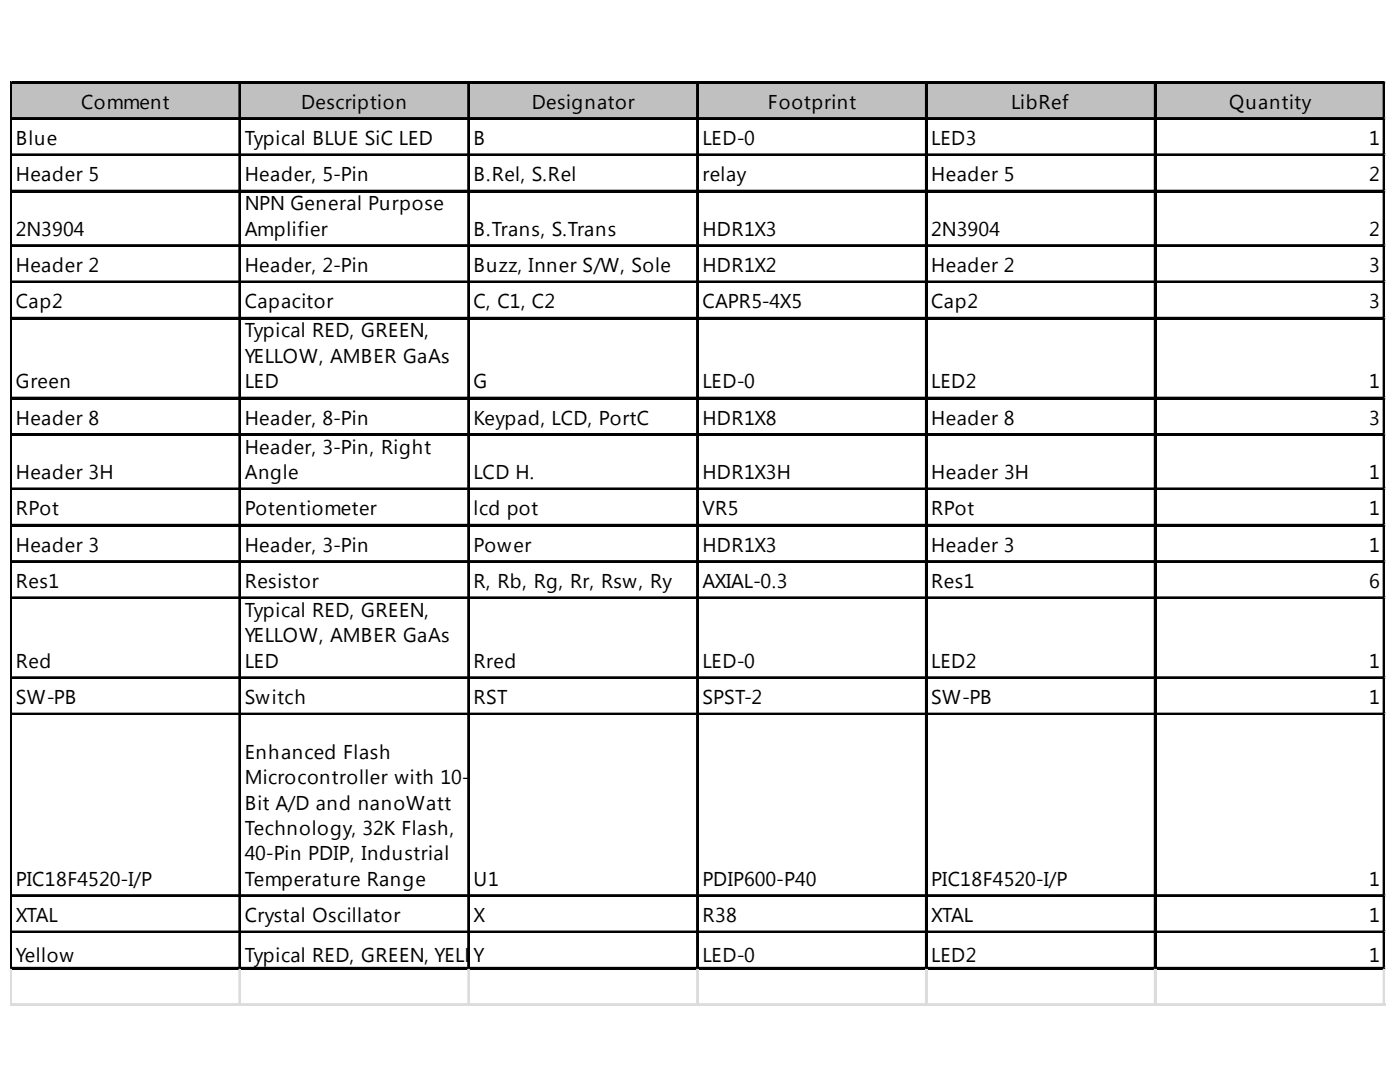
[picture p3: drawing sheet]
<svg xmlns="http://www.w3.org/2000/svg" width="258mm" height="201mm" viewBox="0 0 258 201" stroke-linecap="round" stroke-linejoin="round" font-family="sans-serif">
<defs><g id="words">
<g font-size="3.7">
<text x="15" y="20">Comment</text>
<text x="55.4" y="20">Description</text>
<text x="97.9" y="20">Designator</text>
<text x="141.4" y="20">Footprint</text>
<text x="186.3" y="20">LibRef</text>
<text x="226.4" y="20">Quantity</text>
<text x="2.9" y="26.7">Blue</text>
<text x="45.1" y="26.7">Typical BLUE SiC LED</text>
<text x="87.2" y="26.7">B</text>
<text x="129.4" y="26.7">LED-0</text>
<text x="171.5" y="26.7">LED3</text>
<text x="252.2" y="26.7">1</text>
<text x="2.9" y="33.4">Header 5</text>
<text x="45.1" y="33.4">Header, 5-Pin</text>
<text x="87.2" y="33.4">B.Rel, S.Rel</text>
<text x="129.4" y="33.4">relay</text>
<text x="171.5" y="33.4">Header 5</text>
<text x="252.2" y="33.4">2</text>
<text x="45.1" y="38.7">NPN General Purpose</text>
<text x="2.9" y="43.4">2N3904</text>
<text x="45.1" y="43.4">Amplifier</text>
<text x="87.2" y="43.4">B.Trans, S.Trans</text>
<text x="129.4" y="43.4">HDR1X3</text>
<text x="171.5" y="43.4">2N3904</text>
<text x="252.2" y="43.4">2</text>
<text x="2.9" y="50.1">Header 2</text>
<text x="45.1" y="50.1">Header, 2-Pin</text>
<text x="87.2" y="50.1">Buzz, Inner S/W, Sole</text>
<text x="129.4" y="50.1">HDR1X2</text>
<text x="171.5" y="50.1">Header 2</text>
<text x="252.2" y="50.1">3</text>
<text x="2.9" y="56.8">Cap2</text>
<text x="45.1" y="56.8">Capacitor</text>
<text x="87.2" y="56.8">C, C1, C2</text>
<text x="129.4" y="56.8">CAPR5-4X5</text>
<text x="171.5" y="56.8">Cap2</text>
<text x="252.2" y="56.8">3</text>
<text x="45.1" y="62.1">Typical RED, GREEN,</text>
<text x="2.9" y="71.5">Green</text>
<text x="45.1" y="66.8">YELLOW, AMBER GaAs</text>
<text x="45.1" y="71.5">LED</text>
<text x="87.2" y="71.5">G</text>
<text x="129.4" y="71.5">LED-0</text>
<text x="171.5" y="71.5">LED2</text>
<text x="252.2" y="71.5">1</text>
<text x="2.9" y="78.2">Header 8</text>
<text x="45.1" y="78.2">Header, 8-Pin</text>
<text x="45.1" y="83.5">Header, 3-Pin, Right</text>
<text x="87.2" y="78.2">Keypad, LCD, PortC</text>
<text x="129.4" y="78.2">HDR1X8</text>
<text x="171.5" y="78.2">Header 8</text>
<text x="252.2" y="78.2">3</text>
<text x="2.9" y="88.2">Header 3H</text>
<text x="45.1" y="88.2">Angle</text>
<text x="87.2" y="88.2">LCD H.</text>
<text x="129.4" y="88.2">HDR1X3H</text>
<text x="171.5" y="88.2">Header 3H</text>
<text x="252.2" y="88.2">1</text>
<text x="2.9" y="94.9">RPot</text>
<text x="45.1" y="94.9">Potentiometer</text>
<text x="87.2" y="94.9">lcd pot</text>
<text x="129.4" y="94.9">VR5</text>
<text x="171.5" y="94.9">RPot</text>
<text x="252.2" y="94.9">1</text>
<text x="2.9" y="101.6">Header 3</text>
<text x="45.1" y="101.6">Header, 3-Pin</text>
<text x="87.2" y="101.6">Power</text>
<text x="129.4" y="101.6">HDR1X3</text>
<text x="171.5" y="101.6">Header 3</text>
<text x="252.2" y="101.6">1</text>
<text x="2.9" y="108.3">Res1</text>
<text x="45.1" y="108.3">Resistor</text>
<text x="45.1" y="113.6">Typical RED, GREEN,</text>
<text x="87.2" y="108.3">R, Rb, Rg, Rr, Rsw, Ry</text>
<text x="129.4" y="108.3">AXIAL-0.3</text>
<text x="171.5" y="108.3">Res1</text>
<text x="252.2" y="108.3">6</text>
<text x="45.1" y="118.3">YELLOW, AMBER GaAs</text>
<text x="2.9" y="123">Red</text>
<text x="45.1" y="123">LED</text>
<text x="87.2" y="123">Rred</text>
<text x="129.4" y="123">LED-0</text>
<text x="171.5" y="123">LED2</text>
<text x="252.2" y="123">1</text>
<text x="2.9" y="129.7">SW-PB</text>
<text x="45.1" y="129.7">Switch</text>
<text x="87.2" y="129.7">RST</text>
<text x="129.4" y="129.7">SPST-2</text>
<text x="171.5" y="129.7">SW-PB</text>
<text x="252.2" y="129.7">1</text>
<text x="45.1" y="139.7">Enhanced Flash</text>
<text x="45.1" y="144.4">Microcontroller with 10-</text>
<text x="45.1" y="149.1">Bit A/D and nanoWatt</text>
<text x="45.1" y="153.7">Technology, 32K Flash,</text>
<text x="45.1" y="158.4">40-Pin PDIP, Industrial</text>
<text x="2.9" y="163.1">PIC18F4520-I/P</text>
<text x="45.1" y="163.1">Temperature Range</text>
<text x="87.2" y="163.1">U1</text>
<text x="129.4" y="163.1">PDIP600-P40</text>
<text x="171.5" y="163.1">PIC18F4520-I/P</text>
<text x="252.2" y="163.1">1</text>
<text x="2.9" y="169.8">XTAL</text>
<text x="45.1" y="169.8">Crystal Oscillator</text>
<text x="87.2" y="169.8">X</text>
<text x="129.4" y="169.8">R38</text>
<text x="171.5" y="169.8">XTAL</text>
<text x="252.2" y="169.8">1</text>
<text x="2.9" y="177.2">Yellow</text>
<text x="45.1" y="177.2">Typical RED, GREEN, YELL</text>
<text x="87.2" y="177.2">OW, AMBER GaAs LED</text>
<text x="87.2" y="177.2">Y</text>
<text x="129.4" y="177.2">LED-0</text>
<text x="171.5" y="177.2">LED2</text>
<text x="252.2" y="177.2">1</text>
</g>
</g></defs>
<path d="M2.2 15.3h253v6.8h-253z" fill="#c0c0c0"/>
<g fill="none" stroke="#000" stroke-width=".33">
<path d="M1.9 15v163.5M2.1 15v163.5M2.3 15h252.9M2.3 15.2h252.9M44.1 15.4v163.1M44.2 15.4v163.1M86.2 15.4v163.1M86.4 15.4v163.1M128.4 15.4v163.1M128.6 15.4v163.1M170.5 15.4v163.1M170.7 15.4v163.1"/>
<path d="M212.7 15.4v163.1M212.9 15.4v163.1M254.8 15.4v163.1M255 15.4v163.1M2.3 21.7h252.9M2.3 21.9h252.9M2.3 28.4h252.9M2.3 28.6h252.9M2.3 35.1h252.9M2.3 35.3h252.9M2.3 45.1h252.9M2.3 45.3h252.9"/>
<path d="M2.3 51.8h252.9M2.3 52h252.9M2.3 58.5h252.9M2.3 58.7h252.9M2.3 73.2h252.9M2.3 73.4h252.9M2.3 79.9h252.9M2.3 80.1h252.9M2.3 89.9h252.9M2.3 90.1h252.9M2.3 96.6h252.9M2.3 96.8h252.9"/>
<path d="M2.3 103.3h252.9M2.3 103.5h252.9M2.3 110h252.9M2.3 110.2h252.9M2.3 124.7h252.9M2.3 124.9h252.9M2.3 131.4h252.9M2.3 131.6h252.9M2.3 164.8h252.9M2.3 165h252.9M2.3 171.5h252.9M2.3 171.7h252.9"/>
<path d="M2.3 178.2h252.9M2.3 178.4h252.9"/>
</g>
<g fill="none" stroke="#dadcdd" stroke-width=".33">
<path d="M255.2 15h.1M1.9 178.5v6.7M2.1 178.5v6.7M44.1 178.5v6.7M44.2 178.5v6.7M86.2 178.5v6.7M86.4 178.5v6.7M128.4 178.5v6.7M128.6 178.5v6.7M170.5 178.5v6.7M170.7 178.5v6.7M212.7 178.5v6.7"/>
<path d="M212.9 178.5v6.7M254.8 178.5v6.7M255 178.5v6.7"/>
</g>
<path d="M255.2 15v.4z" fill="#dadcdd"/>
<path d="M255.2 21.7h.1" fill="none" stroke="#dadcdd" stroke-width=".33"/>
<path d="M255.2 21.7v.4z" fill="#dadcdd"/>
<path d="M255.2 28.4h.1" fill="none" stroke="#dadcdd" stroke-width=".33"/>
<path d="M255.2 28.4v.3z" fill="#dadcdd"/>
<path d="M255.2 35.1h.1" fill="none" stroke="#dadcdd" stroke-width=".33"/>
<path d="M255.2 35.1v.3z" fill="#dadcdd"/>
<path d="M255.2 45.1h.1" fill="none" stroke="#dadcdd" stroke-width=".33"/>
<path d="M255.2 45.1v.4z" fill="#dadcdd"/>
<path d="M255.2 51.8h.1" fill="none" stroke="#dadcdd" stroke-width=".33"/>
<path d="M255.2 51.8v.4z" fill="#dadcdd"/>
<path d="M255.2 58.5h.1" fill="none" stroke="#dadcdd" stroke-width=".33"/>
<path d="M255.2 58.5v.3z" fill="#dadcdd"/>
<path d="M255.2 73.2h.1" fill="none" stroke="#dadcdd" stroke-width=".33"/>
<path d="M255.2 73.2v.3z" fill="#dadcdd"/>
<path d="M255.2 79.9h.1" fill="none" stroke="#dadcdd" stroke-width=".33"/>
<path d="M255.2 79.9v.3z" fill="#dadcdd"/>
<path d="M255.2 89.9h.1" fill="none" stroke="#dadcdd" stroke-width=".33"/>
<path d="M255.2 89.9v.4z" fill="#dadcdd"/>
<path d="M255.2 96.6h.1" fill="none" stroke="#dadcdd" stroke-width=".33"/>
<path d="M255.2 96.6v.4z" fill="#dadcdd"/>
<path d="M255.2 103.3h.1" fill="none" stroke="#dadcdd" stroke-width=".33"/>
<path d="M255.2 103.3v.3z" fill="#dadcdd"/>
<path d="M255.2 110h.1" fill="none" stroke="#dadcdd" stroke-width=".33"/>
<path d="M255.2 110v.3z" fill="#dadcdd"/>
<path d="M255.2 124.7h.1" fill="none" stroke="#dadcdd" stroke-width=".33"/>
<path d="M255.2 124.7v.3z" fill="#dadcdd"/>
<path d="M255.2 131.4h.1" fill="none" stroke="#dadcdd" stroke-width=".33"/>
<path d="M255.2 131.4v.3z" fill="#dadcdd"/>
<path d="M255.2 164.8h.1" fill="none" stroke="#dadcdd" stroke-width=".33"/>
<path d="M255.2 164.8v.4z" fill="#dadcdd"/>
<path d="M255.2 171.5h.1" fill="none" stroke="#dadcdd" stroke-width=".33"/>
<path d="M255.2 171.5v.3z" fill="#dadcdd"/>
<path d="M255.2 178.2h.1" fill="none" stroke="#dadcdd" stroke-width=".33"/>
<path d="M255.2 178.2v.3z" fill="#dadcdd"/>
<path d="M1.9 184.9h253.3" fill="none" stroke="#dadcdd" stroke-width=".33"/>
<path d="M1.9 185h253.3" fill="none" stroke="#dadcdd" stroke-width=".28"/>
<use href="#words"/>
</svg>
